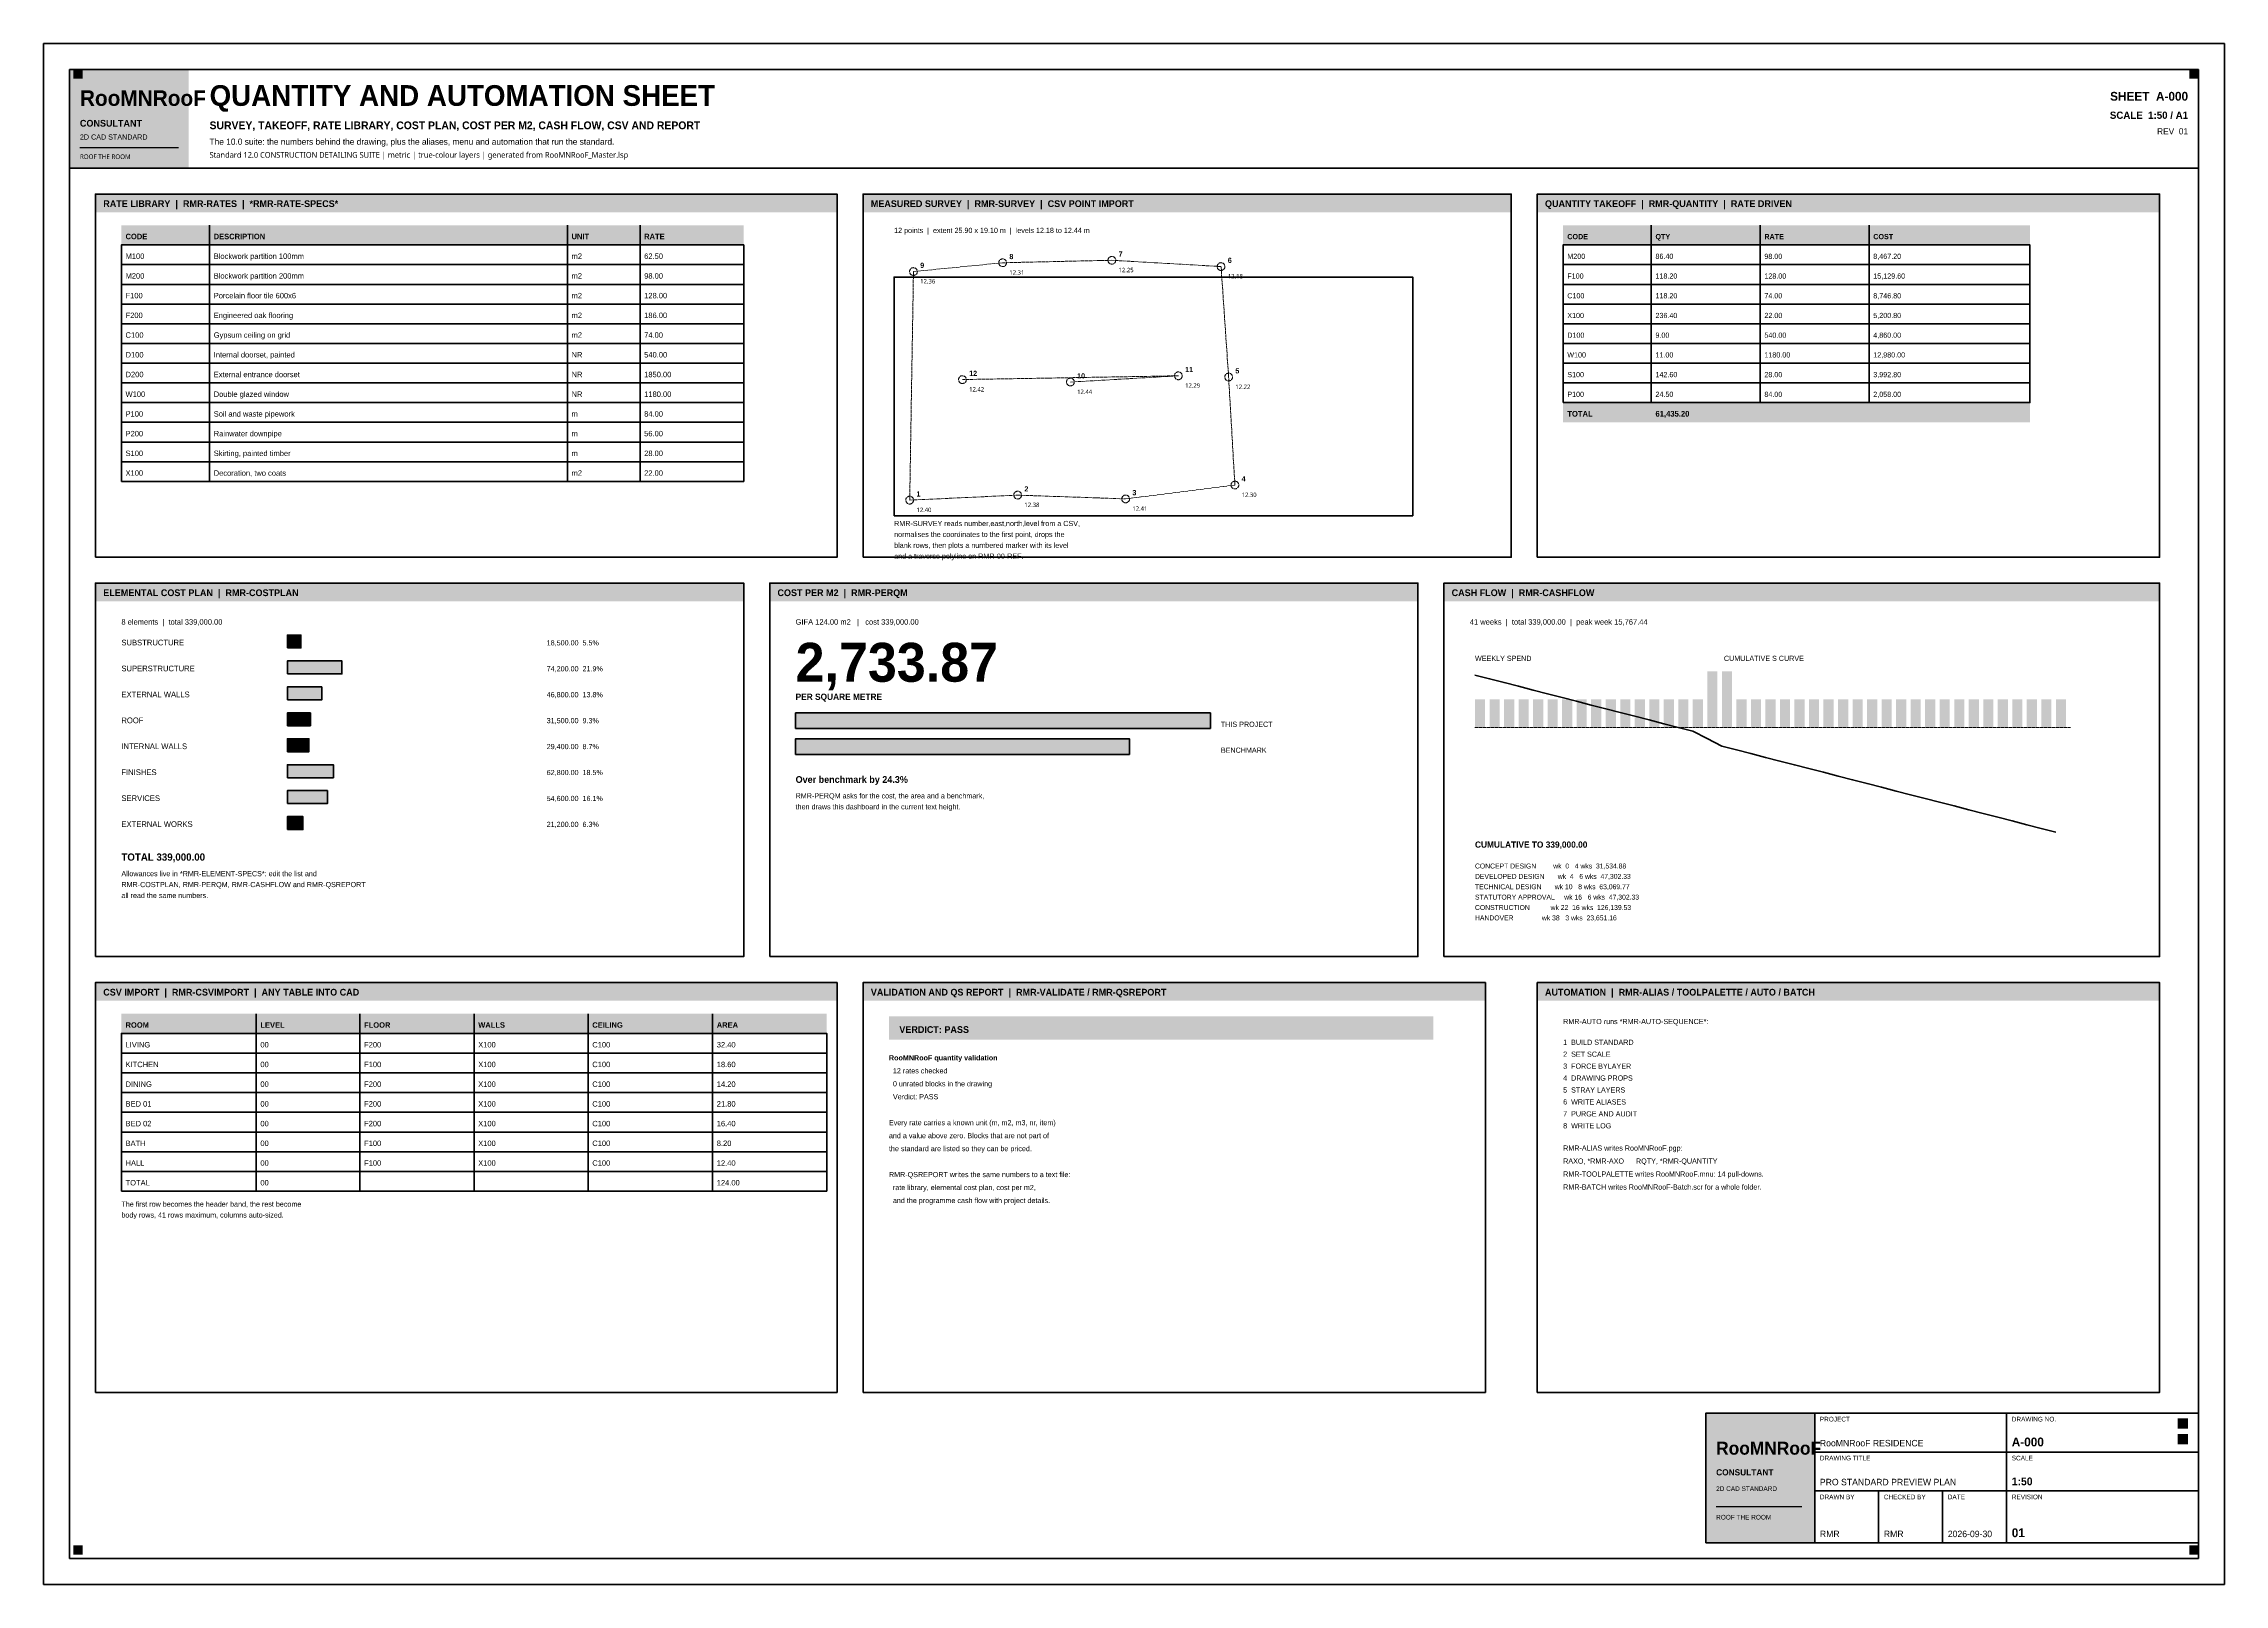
# Model space of a CAD drawing. Header units: millimetres. Extents: x 0 to 841, y 0 to 594.
import ezdxf
from ezdxf.enums import TextEntityAlignment as Align

# ---------------------------------------------------------------- set-up
doc = ezdxf.new("R2010")
doc.units = ezdxf.units.MM
doc.linetypes.add('DASHED', pattern=[1.524, 1.27, -0.254])
for name, color, linetype, lineweight, true_color in [('RMR-00-REF', 7, 'DASHED', 9, 0x919ba0), ('RMR-A-FRAME', 7, 'Continuous', 35, 0x1f2a33), ('RMR-A-TEXT', 7, 'Continuous', 13, 0x1f2a33), ('RMR-M-FILL', 7, 'Continuous', 9, 0xf4eee2), ('RMR-M-WALL', 7, 'Continuous', 35, 0xc65d48), ('RMR-PRES-KEY', 7, 'Continuous', 18, 0xd6a34c), ('RMR-PRES-NORTH', 7, 'Continuous', 18, 0x398982), ('RMR-PRES-TITLE', 7, 'Continuous', 25, 0xc65d48)]:
    doc.layers.add(name, color=color, linetype=linetype, lineweight=lineweight, true_color=true_color)
doc.styles.add('RMR-BODY', font='Aptos.ttf')
doc.styles.add('RMR-HEAD', font='Montserrat-SemiBold.ttf', dxfattribs={"width": 0.95})
doc.styles.add('RMR-LABEL', font='Aptos.ttf', dxfattribs={"width": 0.98})
doc.styles.add('RMR-MARK', font='RobotoMono-Regular.ttf', dxfattribs={"width": 0.9})
doc.styles.add('RMR-NOTE', font='Aptos.ttf', dxfattribs={"width": 0.95})
doc.styles.add('RMR-NUMBER', font='Montserrat-SemiBold.ttf', dxfattribs={"width": 0.9})
doc.styles.add('RMR-TITLE', font='Montserrat-SemiBold.ttf', dxfattribs={"width": 0.92})

msp = doc.modelspace()

# ---------------------------------------------------------------- linework, layer by layer
at = {"layer": 'RMR-00-REF', "true_color": 0x566874}
msp.add_line((552, 330.3), (781.6, 330.3), dxfattribs=at)
at = {"layer": 'RMR-00-REF', "true_color": 0x398982}
msp.add_lwpolyline([(334, 418), (375.64, 419.94), (417.28, 418.48), (459.41, 423.81), (456.99, 465.45), (454.08, 508.06), (411.96, 510.48), (369.83, 509.52), (335.45, 506.13), (334, 418)], close=True, dxfattribs=at)
at = {"layer": 'RMR-00-REF', "true_color": 0x2f74b5}
msp.add_lwpolyline([(395.98, 463.52), (437.62, 465.94), (354.34, 464.48)], dxfattribs=at)
at = {"layer": 'RMR-00-REF', "true_color": 0xc65d48}
for centre in [(335.45, 506.13), (369.83, 509.52), (411.96, 510.48), (454.08, 508.06), (354.34, 464.48), (395.98, 463.52), (437.62, 465.94), (456.99, 465.45), (375.64, 419.94), (459.41, 423.81), (334, 418), (417.28, 418.48)]:
    msp.add_circle(centre, 1.5, dxfattribs=at)
at = {"layer": 'RMR-A-FRAME', "true_color": 0x398982}
msp.add_line((10, 546), (831, 546), dxfattribs=at)
at = {"layer": 'RMR-A-FRAME', "true_color": 0x1f2a33}
for p, q in [((64, 516.4), (64, 524)), ((202, 516.4), (202, 524)), ((230, 516.4), (230, 524)), ((620, 516.4), (620, 524)), ((662, 516.4), (662, 524)), ((704, 516.4), (704, 524)), ((82, 212.4), (82, 220)), ((122, 212.4), (122, 220)), ((166, 212.4), (166, 220)), ((210, 212.4), (210, 220)), ((258, 212.4), (258, 220))]:
    msp.add_line(p, q, dxfattribs=at)
at = {"layer": 'RMR-A-FRAME', "true_color": 0x566874}
for p, q in [((64, 508.8), (64, 516.4)), ((202, 508.8), (202, 516.4)), ((230, 508.8), (230, 516.4)), ((620, 508.8), (620, 516.4)), ((662, 508.8), (662, 516.4)), ((704, 508.8), (704, 516.4)), ((64, 501.2), (64, 508.8)), ((202, 501.2), (202, 508.8)), ((230, 501.2), (230, 508.8)), ((620, 501.2), (620, 508.8)), ((662, 501.2), (662, 508.8)), ((704, 501.2), (704, 508.8)), ((64, 493.6), (64, 501.2)), ((202, 493.6), (202, 501.2)), ((230, 493.6), (230, 501.2)), ((620, 493.6), (620, 501.2)), ((662, 493.6), (662, 501.2)), ((704, 493.6), (704, 501.2)), ((64, 486), (64, 493.6)), ((202, 486), (202, 493.6)), ((230, 486), (230, 493.6)), ((620, 486), (620, 493.6)), ((662, 486), (662, 493.6)), ((704, 486), (704, 493.6)), ((64, 478.4), (64, 486)), ((202, 478.4), (202, 486)), ((230, 478.4), (230, 486)), ((620, 478.4), (620, 486)), ((662, 478.4), (662, 486)), ((704, 478.4), (704, 486)), ((64, 470.8), (64, 478.4)), ((202, 470.8), (202, 478.4)), ((230, 470.8), (230, 478.4)), ((620, 470.8), (620, 478.4)), ((662, 470.8), (662, 478.4)), ((704, 470.8), (704, 478.4)), ((64, 463.2), (64, 470.8)), ((64, 455.6), (64, 463.2)), ((202, 463.2), (202, 470.8)), ((202, 455.6), (202, 463.2)), ((230, 463.2), (230, 470.8)), ((230, 455.6), (230, 463.2)), ((620, 463.2), (620, 470.8)), ((620, 455.6), (620, 463.2)), ((662, 463.2), (662, 470.8)), ((662, 455.6), (662, 463.2)), ((704, 463.2), (704, 470.8)), ((704, 455.6), (704, 463.2)), ((64, 448), (64, 455.6)), ((202, 448), (202, 455.6)), ((230, 448), (230, 455.6)), ((64, 440.4), (64, 448)), ((202, 440.4), (202, 448)), ((230, 440.4), (230, 448)), ((64, 432.8), (64, 440.4)), ((202, 432.8), (202, 440.4)), ((230, 432.8), (230, 440.4)), ((64, 425.2), (64, 432.8)), ((202, 425.2), (202, 432.8)), ((230, 425.2), (230, 432.8)), ((82, 204.8), (82, 212.4)), ((122, 204.8), (122, 212.4)), ((166, 204.8), (166, 212.4)), ((210, 204.8), (210, 212.4)), ((258, 204.8), (258, 212.4)), ((82, 197.2), (82, 204.8)), ((122, 197.2), (122, 204.8)), ((166, 197.2), (166, 204.8)), ((210, 197.2), (210, 204.8)), ((258, 197.2), (258, 204.8)), ((82, 189.6), (82, 197.2)), ((122, 189.6), (122, 197.2)), ((166, 189.6), (166, 197.2)), ((210, 189.6), (210, 197.2)), ((258, 189.6), (258, 197.2)), ((82, 182), (82, 189.6)), ((122, 182), (122, 189.6)), ((166, 182), (166, 189.6)), ((210, 182), (210, 189.6)), ((258, 182), (258, 189.6)), ((82, 174.4), (82, 182)), ((122, 174.4), (122, 182)), ((166, 174.4), (166, 182)), ((210, 174.4), (210, 182)), ((258, 174.4), (258, 182)), ((82, 166.8), (82, 174.4)), ((122, 166.8), (122, 174.4)), ((166, 166.8), (166, 174.4)), ((210, 166.8), (210, 174.4)), ((258, 166.8), (258, 174.4)), ((82, 159.2), (82, 166.8)), ((122, 159.2), (122, 166.8)), ((166, 159.2), (166, 166.8)), ((210, 159.2), (210, 166.8)), ((258, 159.2), (258, 166.8)), ((82, 151.6), (82, 159.2)), ((122, 151.6), (122, 159.2)), ((166, 151.6), (166, 159.2)), ((210, 151.6), (210, 159.2)), ((258, 151.6), (258, 159.2))]:
    msp.add_line(p, q, dxfattribs=at)
at = {"layer": 'RMR-A-FRAME', "true_color": 0x1f2a33}
for points in [[(0, 0), (841, 0), (841, 594), (0, 594), (0, 0)], [(641, 16), (831, 16), (831, 66), (641, 66), (641, 16)], [(683, 51), (757, 51), (757, 66), (683, 66), (683, 51)], [(757, 51), (831, 51), (831, 66), (757, 66), (757, 51)], [(683, 36), (757, 36), (757, 51), (683, 51), (683, 36)], [(757, 36), (831, 36), (831, 51), (757, 51), (757, 36)], [(683, 16), (707.67, 16), (707.67, 36), (683, 36), (683, 16)], [(707.67, 16), (732.33, 16), (732.33, 36), (707.67, 36), (707.67, 16)], [(732.33, 16), (757, 16), (757, 36), (732.33, 36), (732.33, 16)], [(757, 16), (831, 16), (831, 36), (757, 36), (757, 16)]]:
    msp.add_lwpolyline(points, dxfattribs=at)
at = {"layer": 'RMR-A-FRAME', "true_color": 0x398982}
msp.add_lwpolyline([(10, 10), (831, 10), (831, 584), (10, 584), (10, 10)], dxfattribs=at)
at = {"layer": 'RMR-A-FRAME', "true_color": 0x566874}
for points in [[(20, 396), (306, 396), (306, 536), (20, 536), (20, 396)], [(316, 396), (566, 396), (566, 536), (316, 536), (316, 396)], [(576, 396), (816, 396), (816, 536), (576, 536), (576, 396)], [(30, 508.8), (270, 508.8), (270, 516.4), (30, 516.4), (30, 508.8)], [(586, 508.8), (766, 508.8), (766, 516.4), (586, 516.4), (586, 508.8)], [(30, 501.2), (270, 501.2), (270, 508.8), (30, 508.8), (30, 501.2)], [(586, 501.2), (766, 501.2), (766, 508.8), (586, 508.8), (586, 501.2)], [(30, 493.6), (270, 493.6), (270, 501.2), (30, 501.2), (30, 493.6)], [(328, 412), (528, 412), (528, 504), (328, 504), (328, 412)], [(586, 493.6), (766, 493.6), (766, 501.2), (586, 501.2), (586, 493.6)], [(30, 486), (270, 486), (270, 493.6), (30, 493.6), (30, 486)], [(586, 486), (766, 486), (766, 493.6), (586, 493.6), (586, 486)], [(30, 478.4), (270, 478.4), (270, 486), (30, 486), (30, 478.4)], [(586, 478.4), (766, 478.4), (766, 486), (586, 486), (586, 478.4)], [(30, 470.8), (270, 470.8), (270, 478.4), (30, 478.4), (30, 470.8)], [(586, 470.8), (766, 470.8), (766, 478.4), (586, 478.4), (586, 470.8)], [(30, 463.2), (270, 463.2), (270, 470.8), (30, 470.8), (30, 463.2)], [(30, 455.6), (270, 455.6), (270, 463.2), (30, 463.2), (30, 455.6)], [(586, 463.2), (766, 463.2), (766, 470.8), (586, 470.8), (586, 463.2)], [(586, 455.6), (766, 455.6), (766, 463.2), (586, 463.2), (586, 455.6)], [(30, 448), (270, 448), (270, 455.6), (30, 455.6), (30, 448)], [(30, 440.4), (270, 440.4), (270, 448), (30, 448), (30, 440.4)], [(30, 432.8), (270, 432.8), (270, 440.4), (30, 440.4), (30, 432.8)], [(30, 425.2), (270, 425.2), (270, 432.8), (30, 432.8), (30, 425.2)], [(20, 242), (270, 242), (270, 386), (20, 386), (20, 242)], [(280, 242), (530, 242), (530, 386), (280, 386), (280, 242)], [(540, 242), (816, 242), (816, 386), (540, 386), (540, 242)], [(94, 361), (99.24, 361), (99.24, 366), (94, 366), (94, 361)], [(94, 351), (115.01, 351), (115.01, 356), (94, 356), (94, 351)], [(94, 341), (107.25, 341), (107.25, 346), (94, 346), (94, 341)], [(94, 331), (102.92, 331), (102.92, 336), (94, 336), (94, 331)], [(290, 330), (450, 330), (450, 336), (290, 336), (290, 330)], [(94, 321), (102.33, 321), (102.33, 326), (94, 326), (94, 321)], [(290, 320), (418.76, 320), (418.76, 326), (290, 326), (290, 320)], [(94, 311), (111.78, 311), (111.78, 316), (94, 316), (94, 311)], [(94, 301), (109.46, 301), (109.46, 306), (94, 306), (94, 301)], [(94, 291), (100, 291), (100, 296), (94, 296), (94, 291)], [(20, 74), (306, 74), (306, 232), (20, 232), (20, 74)], [(316, 74), (556, 74), (556, 232), (316, 232), (316, 74)], [(576, 74), (816, 74), (816, 232), (576, 232), (576, 74)], [(30, 204.8), (302, 204.8), (302, 212.4), (30, 212.4), (30, 204.8)], [(30, 197.2), (302, 197.2), (302, 204.8), (30, 204.8), (30, 197.2)], [(30, 189.6), (302, 189.6), (302, 197.2), (30, 197.2), (30, 189.6)], [(30, 182), (302, 182), (302, 189.6), (30, 189.6), (30, 182)], [(30, 174.4), (302, 174.4), (302, 182), (30, 182), (30, 174.4)], [(30, 166.8), (302, 166.8), (302, 174.4), (30, 174.4), (30, 166.8)], [(30, 159.2), (302, 159.2), (302, 166.8), (30, 166.8), (30, 159.2)], [(30, 151.6), (302, 151.6), (302, 159.2), (30, 159.2), (30, 151.6)]]:
    msp.add_lwpolyline(points, dxfattribs=at)
at = {"layer": 'RMR-M-FILL', "true_color": 0x566874}
msp.add_solid([(94, 361), (99.24, 361), (94, 366), (99.24, 366)], dxfattribs=at)
at = {"layer": 'RMR-M-FILL', "true_color": 0xc65d48}
for points in [[(94, 351), (115.01, 351), (94, 356), (115.01, 356)], [(290, 330), (450, 330), (290, 336), (450, 336)]]:
    msp.add_solid(points, dxfattribs=at)
at = {"layer": 'RMR-M-FILL', "true_color": 0xd6a34c}
for points in [[(94, 341), (107.25, 341), (94, 346), (107.25, 346)], [(641.6, 330.3), (645.52, 330.3), (641.6, 352), (645.52, 352)], [(647.2, 330.3), (651.12, 330.3), (647.2, 352), (651.12, 352)], [(552, 330.3), (555.92, 330.3), (552, 341.15), (555.92, 341.15)], [(557.6, 330.3), (561.52, 330.3), (557.6, 341.15), (561.52, 341.15)], [(563.2, 330.3), (567.12, 330.3), (563.2, 341.15), (567.12, 341.15)], [(568.8, 330.3), (572.72, 330.3), (568.8, 341.15), (572.72, 341.15)], [(574.4, 330.3), (578.32, 330.3), (574.4, 341.15), (578.32, 341.15)], [(580, 330.3), (583.92, 330.3), (580, 341.15), (583.92, 341.15)], [(585.6, 330.3), (589.52, 330.3), (585.6, 341.15), (589.52, 341.15)], [(591.2, 330.3), (595.12, 330.3), (591.2, 341.15), (595.12, 341.15)], [(596.8, 330.3), (600.72, 330.3), (596.8, 341.15), (600.72, 341.15)], [(602.4, 330.3), (606.32, 330.3), (602.4, 341.15), (606.32, 341.15)], [(608, 330.3), (611.92, 330.3), (608, 341.15), (611.92, 341.15)], [(613.6, 330.3), (617.52, 330.3), (613.6, 341.15), (617.52, 341.15)], [(619.2, 330.3), (623.12, 330.3), (619.2, 341.15), (623.12, 341.15)], [(624.8, 330.3), (628.72, 330.3), (624.8, 341.15), (628.72, 341.15)], [(630.4, 330.3), (634.32, 330.3), (630.4, 341.15), (634.32, 341.15)], [(636, 330.3), (639.92, 330.3), (636, 341.15), (639.92, 341.15)], [(652.8, 330.3), (656.72, 330.3), (652.8, 341.15), (656.72, 341.15)], [(658.4, 330.3), (662.32, 330.3), (658.4, 341.15), (662.32, 341.15)], [(664, 330.3), (667.92, 330.3), (664, 341.15), (667.92, 341.15)], [(669.6, 330.3), (673.52, 330.3), (669.6, 341.15), (673.52, 341.15)], [(675.2, 330.3), (679.12, 330.3), (675.2, 341.15), (679.12, 341.15)], [(680.8, 330.3), (684.72, 330.3), (680.8, 341.15), (684.72, 341.15)], [(686.4, 330.3), (690.32, 330.3), (686.4, 341.15), (690.32, 341.15)], [(692, 330.3), (695.92, 330.3), (692, 341.15), (695.92, 341.15)], [(697.6, 330.3), (701.52, 330.3), (697.6, 341.15), (701.52, 341.15)], [(703.2, 330.3), (707.12, 330.3), (703.2, 341.15), (707.12, 341.15)], [(708.8, 330.3), (712.72, 330.3), (708.8, 341.15), (712.72, 341.15)], [(714.4, 330.3), (718.32, 330.3), (714.4, 341.15), (718.32, 341.15)], [(720, 330.3), (723.92, 330.3), (720, 341.15), (723.92, 341.15)], [(725.6, 330.3), (729.52, 330.3), (725.6, 341.15), (729.52, 341.15)], [(731.2, 330.3), (735.12, 330.3), (731.2, 341.15), (735.12, 341.15)], [(736.8, 330.3), (740.72, 330.3), (736.8, 341.15), (740.72, 341.15)], [(742.4, 330.3), (746.32, 330.3), (742.4, 341.15), (746.32, 341.15)], [(748, 330.3), (751.92, 330.3), (748, 341.15), (751.92, 341.15)], [(753.6, 330.3), (757.52, 330.3), (753.6, 341.15), (757.52, 341.15)], [(759.2, 330.3), (763.12, 330.3), (759.2, 341.15), (763.12, 341.15)], [(764.8, 330.3), (768.72, 330.3), (764.8, 341.15), (768.72, 341.15)], [(770.4, 330.3), (774.32, 330.3), (770.4, 341.15), (774.32, 341.15)], [(776, 330.3), (779.92, 330.3), (776, 341.15), (779.92, 341.15)], [(94, 291), (100, 291), (94, 296), (100, 296)]]:
    msp.add_solid(points, dxfattribs=at)
at = {"layer": 'RMR-M-FILL', "true_color": 0x398982}
for points in [[(94, 331), (102.92, 331), (94, 336), (102.92, 336)], [(94, 301), (109.46, 301), (94, 306), (109.46, 306)]]:
    msp.add_solid(points, dxfattribs=at)
at = {"layer": 'RMR-M-FILL', "true_color": 0x2f74b5}
msp.add_solid([(94, 321), (102.33, 321), (94, 326), (102.33, 326)], dxfattribs=at)
at = {"layer": 'RMR-M-FILL', "true_color": 0xeee1c9}
for points in [[(290, 320), (418.76, 320), (290, 326), (418.76, 326)], [(94, 311), (111.78, 311), (94, 316), (111.78, 316)]]:
    msp.add_solid(points, dxfattribs=at)
at = {"layer": 'RMR-M-WALL', "true_color": 0xc65d48}
msp.add_lwpolyline([(552, 350.56), (557.6, 349.12), (563.2, 347.67), (568.8, 346.23), (574.4, 344.79), (580, 343.35), (585.6, 341.91), (591.2, 340.47), (596.8, 339.02), (602.4, 337.58), (608, 336.14), (613.6, 334.7), (619.2, 333.26), (624.8, 331.81), (630.4, 330.37), (636, 328.93), (641.6, 326.05), (647.2, 323.16), (652.8, 321.72), (658.4, 320.28), (664, 318.84), (669.6, 317.4), (675.2, 315.95), (680.8, 314.51), (686.4, 313.07), (692, 311.63), (697.6, 310.19), (703.2, 308.74), (708.8, 307.3), (714.4, 305.86), (720, 304.42), (725.6, 302.98), (731.2, 301.53), (736.8, 300.09), (742.4, 298.65), (748, 297.21), (753.6, 295.77), (759.2, 294.33), (764.8, 292.88), (770.4, 291.44), (776, 290)], dxfattribs=at)
at = {"layer": 'RMR-PRES-KEY', "true_color": 0xd6a34c}
for points in [[(11.5, 580.5), (15, 580.5), (11.5, 584), (15, 584)], [(827.5, 580.5), (831, 580.5), (827.5, 584), (831, 584)], [(823, 54), (827, 54), (823, 58), (827, 58)], [(11.5, 11.5), (15, 11.5), (11.5, 15), (15, 15)], [(827.5, 11.5), (831, 11.5), (827.5, 15), (831, 15)]]:
    msp.add_solid(points, dxfattribs=at)
at = {"layer": 'RMR-PRES-NORTH', "true_color": 0x398982}
msp.add_solid([(823, 60), (827, 60), (823, 64), (827, 64)], dxfattribs=at)
at = {"layer": 'RMR-PRES-TITLE', "true_color": 0xd6a34c}
for p, q in [((14, 554), (52, 554)), ((645, 30), (678, 30))]:
    msp.add_line(p, q, dxfattribs=at)
at = {"layer": 'RMR-PRES-TITLE', "true_color": 0xc65d48}
for points in [[(10, 546), (56, 546), (10, 584), (56, 584)], [(20, 529), (306, 529), (20, 536), (306, 536)], [(316, 529), (566, 529), (316, 536), (566, 536)], [(576, 529), (816, 529), (576, 536), (816, 536)], [(20, 379), (270, 379), (20, 386), (270, 386)], [(280, 379), (530, 379), (280, 386), (530, 386)], [(540, 379), (816, 379), (540, 386), (816, 386)], [(20, 225), (306, 225), (20, 232), (306, 232)], [(316, 225), (556, 225), (316, 232), (556, 232)], [(576, 225), (816, 225), (576, 232), (816, 232)], [(641, 16), (683, 16), (641, 66), (683, 66)]]:
    msp.add_solid(points, dxfattribs=at)
at = {"layer": 'RMR-PRES-TITLE', "true_color": 0xeee1c9}
for points in [[(30, 516.4), (270, 516.4), (30, 524), (270, 524)], [(586, 516.4), (766, 516.4), (586, 524), (766, 524)], [(586, 448), (766, 448), (586, 455.6), (766, 455.6)], [(30, 212.4), (302, 212.4), (30, 220), (302, 220)]]:
    msp.add_solid(points, dxfattribs=at)
at = {"layer": 'RMR-PRES-TITLE', "true_color": 0x398982}
msp.add_solid([(326, 210), (536, 210), (326, 219), (536, 219)], dxfattribs=at)

# ---------------------------------------------------------------- texts
at = {"layer": 'RMR-A-TEXT', "true_color": 0x1f2a33}
for s, height, style, p in [('SURVEY, TAKEOFF, RATE LIBRARY, COST PLAN, COST PER M2, CASH FLOW, CSV AND REPORT', 3, 'RMR-HEAD', (64, 561)), ('12 points  |  extent 25.90 x 19.10 m  |  levels 12.18 to 12.44 m', 2, 'RMR-NOTE', (328, 521)), ('CODE', 2.1, 'RMR-HEAD', (31.6, 518.6)), ('DESCRIPTION', 2.1, 'RMR-HEAD', (65.6, 518.6)), ('Blockwork partition 100mm', 2.1, 'RMR-BODY', (65.6, 511)), ('UNIT', 2.1, 'RMR-HEAD', (203.6, 518.6)), ('m2', 2.1, 'RMR-BODY', (203.6, 511)), ('62.50', 2.1, 'RMR-BODY', (231.6, 511)), ('RATE', 2.1, 'RMR-HEAD', (231.6, 518.6)), ('CODE', 2, 'RMR-HEAD', (587.6, 518.6)), ('QTY', 2, 'RMR-HEAD', (621.6, 518.6)), ('86.40', 2, 'RMR-BODY', (621.6, 511)), ('98.00', 2, 'RMR-BODY', (663.6, 511)), ('RATE', 2, 'RMR-HEAD', (663.6, 518.6)), ('COST', 2, 'RMR-HEAD', (705.6, 518.6)), ('8,467.20', 2, 'RMR-BODY', (705.6, 511)), ('Blockwork partition 200mm', 2.1, 'RMR-BODY', (65.6, 503.4)), ('m2', 2.1, 'RMR-BODY', (203.6, 503.4)), ('98.00', 2.1, 'RMR-BODY', (231.6, 503.4)), ('118.20', 2, 'RMR-BODY', (621.6, 503.4)), ('128.00', 2, 'RMR-BODY', (663.6, 503.4)), ('15,129.60', 2, 'RMR-BODY', (705.6, 503.4)), ('Porcelain floor tile 600x6', 2.1, 'RMR-BODY', (65.6, 495.8)), ('m2', 2.1, 'RMR-BODY', (203.6, 495.8)), ('128.00', 2.1, 'RMR-BODY', (231.6, 495.8)), ('118.20', 2, 'RMR-BODY', (621.6, 495.8)), ('74.00', 2, 'RMR-BODY', (663.6, 495.8)), ('8,746.80', 2, 'RMR-BODY', (705.6, 495.8)), ('Engineered oak flooring', 2.1, 'RMR-BODY', (65.6, 488.2)), ('m2', 2.1, 'RMR-BODY', (203.6, 488.2)), ('186.00', 2.1, 'RMR-BODY', (231.6, 488.2)), ('236.40', 2, 'RMR-BODY', (621.6, 488.2)), ('22.00', 2, 'RMR-BODY', (663.6, 488.2)), ('5,200.80', 2, 'RMR-BODY', (705.6, 488.2)), ('Gypsum ceiling on grid', 2.1, 'RMR-BODY', (65.6, 480.6)), ('m2', 2.1, 'RMR-BODY', (203.6, 480.6)), ('74.00', 2.1, 'RMR-BODY', (231.6, 480.6)), ('9.00', 2, 'RMR-BODY', (621.6, 480.6)), ('540.00', 2, 'RMR-BODY', (663.6, 480.6)), ('4,860.00', 2, 'RMR-BODY', (705.6, 480.6)), ('Internal doorset, painted', 2.1, 'RMR-BODY', (65.6, 473)), ('NR', 2.1, 'RMR-BODY', (203.6, 473)), ('540.00', 2.1, 'RMR-BODY', (231.6, 473)), ('11.00', 2, 'RMR-BODY', (621.6, 473)), ('1180.00', 2, 'RMR-BODY', (663.6, 473)), ('12,980.00', 2, 'RMR-BODY', (705.6, 473)), ('External entrance doorset', 2.1, 'RMR-BODY', (65.6, 465.4)), ('NR', 2.1, 'RMR-BODY', (203.6, 465.4)), ('1850.00', 2.1, 'RMR-BODY', (231.6, 465.4)), ('142.60', 2, 'RMR-BODY', (621.6, 465.4)), ('28.00', 2, 'RMR-BODY', (663.6, 465.4)), ('3,992.80', 2, 'RMR-BODY', (705.6, 465.4)), ('Double glazed window', 2.1, 'RMR-BODY', (65.6, 457.8)), ('NR', 2.1, 'RMR-BODY', (203.6, 457.8)), ('1180.00', 2.1, 'RMR-BODY', (231.6, 457.8)), ('24.50', 2, 'RMR-BODY', (621.6, 457.8)), ('84.00', 2, 'RMR-BODY', (663.6, 457.8)), ('2,058.00', 2, 'RMR-BODY', (705.6, 457.8)), ('Soil and waste pipework', 2.1, 'RMR-BODY', (65.6, 450.2)), ('m', 2.1, 'RMR-BODY', (203.6, 450.2)), ('84.00', 2.1, 'RMR-BODY', (231.6, 450.2)), ('TOTAL', 2.2, 'RMR-HEAD', (587.6, 450.2)), ('Rainwater downpipe', 2.1, 'RMR-BODY', (65.6, 442.6)), ('m', 2.1, 'RMR-BODY', (203.6, 442.6)), ('56.00', 2.1, 'RMR-BODY', (231.6, 442.6)), ('Skirting, painted timber', 2.1, 'RMR-BODY', (65.6, 435)), ('Decoration, two coats', 2.1, 'RMR-BODY', (65.6, 427.4)), ('m', 2.1, 'RMR-BODY', (203.6, 435)), ('m2', 2.1, 'RMR-BODY', (203.6, 427.4)), ('28.00', 2.1, 'RMR-BODY', (231.6, 435)), ('22.00', 2.1, 'RMR-BODY', (231.6, 427.4)), ('SUBSTRUCTURE', 2.2, 'RMR-LABEL', (30, 362)), ('18,500.00  5.5%', 2, 'RMR-BODY', (194, 362)), ('SUPERSTRUCTURE', 2.2, 'RMR-LABEL', (30, 352)), ('74,200.00  21.9%', 2, 'RMR-BODY', (194, 352)), ('EXTERNAL WALLS', 2.2, 'RMR-LABEL', (30, 342)), ('46,800.00  13.8%', 2, 'RMR-BODY', (194, 342)), ('ROOF', 2.2, 'RMR-LABEL', (30, 332)), ('31,500.00  9.3%', 2, 'RMR-BODY', (194, 332)), ('THIS PROJECT', 2, 'RMR-LABEL', (454, 330.6)), ('INTERNAL WALLS', 2.2, 'RMR-LABEL', (30, 322)), ('29,400.00  8.7%', 2, 'RMR-BODY', (194, 322)), ('BENCHMARK', 2, 'RMR-LABEL', (454, 320.6)), ('FINISHES', 2.2, 'RMR-LABEL', (30, 312)), ('62,800.00  18.5%', 2, 'RMR-BODY', (194, 312)), ('SERVICES', 2.2, 'RMR-LABEL', (30, 302)), ('54,600.00  16.1%', 2, 'RMR-BODY', (194, 302)), ('EXTERNAL WORKS', 2.2, 'RMR-LABEL', (30, 292)), ('21,200.00  6.3%', 2, 'RMR-BODY', (194, 292)), ('ROOM', 2.1, 'RMR-HEAD', (31.6, 214.6)), ('LEVEL', 2.1, 'RMR-HEAD', (83.6, 214.6)), ('FLOOR', 2.1, 'RMR-HEAD', (123.6, 214.6)), ('WALLS', 2.1, 'RMR-HEAD', (167.6, 214.6)), ('CEILING', 2.1, 'RMR-HEAD', (211.6, 214.6)), ('AREA', 2.1, 'RMR-HEAD', (259.6, 214.6)), ('00', 2.1, 'RMR-BODY', (83.6, 207)), ('F200', 2.1, 'RMR-BODY', (123.6, 207)), ('X100', 2.1, 'RMR-BODY', (167.6, 207)), ('C100', 2.1, 'RMR-BODY', (211.6, 207)), ('32.40', 2.1, 'RMR-BODY', (259.6, 207)), ('2  SET SCALE', 2, 'RMR-BODY', (586, 203.4)), ('1  BUILD STANDARD', 2, 'RMR-BODY', (586, 208)), ('00', 2.1, 'RMR-BODY', (83.6, 199.4)), ('00', 2.1, 'RMR-BODY', (83.6, 191.8)), ('F100', 2.1, 'RMR-BODY', (123.6, 199.4)), ('F200', 2.1, 'RMR-BODY', (123.6, 191.8)), ('X100', 2.1, 'RMR-BODY', (167.6, 199.4)), ('X100', 2.1, 'RMR-BODY', (167.6, 191.8)), ('C100', 2.1, 'RMR-BODY', (211.6, 199.4)), ('C100', 2.1, 'RMR-BODY', (211.6, 191.8)), ('18.60', 2.1, 'RMR-BODY', (259.6, 199.4)), ('14.20', 2.1, 'RMR-BODY', (259.6, 191.8)), ('  0 unrated blocks in the drawing', 2, 'RMR-BODY', (326, 192)), ('  12 rates checked', 2, 'RMR-BODY', (326, 197)), ('4  DRAWING PROPS', 2, 'RMR-BODY', (586, 194.2)), ('3  FORCE BYLAYER', 2, 'RMR-BODY', (586, 198.8)), ('00', 2.1, 'RMR-BODY', (83.6, 184.2)), ('F200', 2.1, 'RMR-BODY', (123.6, 184.2)), ('X100', 2.1, 'RMR-BODY', (167.6, 184.2)), ('C100', 2.1, 'RMR-BODY', (211.6, 184.2)), ('21.80', 2.1, 'RMR-BODY', (259.6, 184.2)), ('  Verdict: PASS', 2, 'RMR-BODY', (326, 187)), ('5  STRAY LAYERS', 2, 'RMR-BODY', (586, 189.6)), ('6  WRITE ALIASES', 2, 'RMR-BODY', (586, 185)), ('00', 2.1, 'RMR-BODY', (83.6, 176.6)), ('F200', 2.1, 'RMR-BODY', (123.6, 176.6)), ('X100', 2.1, 'RMR-BODY', (167.6, 176.6)), ('C100', 2.1, 'RMR-BODY', (211.6, 176.6)), ('16.40', 2.1, 'RMR-BODY', (259.6, 176.6)), ('Every rate carries a known unit (m, m2, m3, nr, item)', 2, 'RMR-BODY', (326, 177)), ('8  WRITE LOG', 2, 'RMR-BODY', (586, 175.8)), ('7  PURGE AND AUDIT', 2, 'RMR-BODY', (586, 180.4)), ('00', 2.1, 'RMR-BODY', (83.6, 169)), ('F100', 2.1, 'RMR-BODY', (123.6, 169)), ('X100', 2.1, 'RMR-BODY', (167.6, 169)), ('C100', 2.1, 'RMR-BODY', (211.6, 169)), ('8.20', 2.1, 'RMR-BODY', (259.6, 169)), ('the standard are listed so they can be priced.', 2, 'RMR-BODY', (326, 167)), ('and a value above zero. Blocks that are not part of', 2, 'RMR-BODY', (326, 172)), ('00', 2.1, 'RMR-BODY', (83.6, 161.4)), ('F100', 2.1, 'RMR-BODY', (123.6, 161.4)), ('X100', 2.1, 'RMR-BODY', (167.6, 161.4)), ('C100', 2.1, 'RMR-BODY', (211.6, 161.4)), ('12.40', 2.1, 'RMR-BODY', (259.6, 161.4)), ('00', 2.1, 'RMR-BODY', (83.6, 153.8)), ('124.00', 2.1, 'RMR-BODY', (259.6, 153.8)), ('RMR-QSREPORT writes the same numbers to a text file:', 2, 'RMR-BODY', (326, 157)), ('  rate library, elemental cost plan, cost per m2,', 2, 'RMR-BODY', (326, 152)), ('  and the programme cash flow with project details.', 2, 'RMR-BODY', (326, 147)), ('RooMNRooF RESIDENCE', 2.5, 'RMR-BODY', (685, 53.2)), ('PRO STANDARD PREVIEW PLAN', 2.5, 'RMR-BODY', (685, 38.2)), ('1:50', 3, 'RMR-NUMBER', (759, 38.2)), ('RMR', 2.5, 'RMR-BODY', (685, 18.2)), ('RMR', 2.5, 'RMR-BODY', (709.67, 18.2)), ('2026-09-30', 2.5, 'RMR-BODY', (734.33, 18.2)), ('01', 3.4, 'RMR-NUMBER', (759, 18.2))]:
    msp.add_text(s, height=height, dxfattribs=dict(at, style=style)).set_placement(p)
at = {"layer": 'RMR-A-TEXT', "true_color": 0x566874}
for s, height, style, p in [('The 10.0 suite: the numbers behind the drawing, plus the aliases, menu and automation that run the standard.', 2.4, 'RMR-NOTE', (64, 555)), ('Standard 12.0 CONSTRUCTION DETAILING SUITE | metric | true-colour layers | generated from RooMNRooF_Master.lsp', 2.2, 'RMR-MARK', (64, 550)), ('12.31', 1.7, 'RMR-MARK', (372.43, 504.92)), ('12.25', 1.7, 'RMR-MARK', (414.56, 505.88)), ('12.18', 1.7, 'RMR-MARK', (456.68, 503.46)), ('12.36', 1.7, 'RMR-MARK', (338.05, 501.53)), ('12.29', 1.7, 'RMR-MARK', (440.22, 461.34)), ('12.22', 1.7, 'RMR-MARK', (459.59, 460.85)), ('12.42', 1.7, 'RMR-MARK', (356.94, 459.88)), ('12.44', 1.7, 'RMR-MARK', (398.58, 458.92)), ('12.30', 1.7, 'RMR-MARK', (462.01, 419.21)), ('12.40', 1.7, 'RMR-MARK', (336.6, 413.4)), ('12.38', 1.7, 'RMR-MARK', (378.24, 415.34)), ('12.41', 1.7, 'RMR-MARK', (419.88, 413.88)), ('normalises the coordinates to the first point, drops the', 2, 'RMR-NOTE', (328, 403.8)), ('RMR-SURVEY reads number,east,north,level from a CSV,', 2, 'RMR-NOTE', (328, 408)), ('and a traverse polyline on RMR-00-REF.', 2, 'RMR-NOTE', (328, 395.4)), ('blank rows, then plots a numbered marker with its level', 2, 'RMR-NOTE', (328, 399.6)), ('8 elements  |  total 339,000.00', 2.1, 'RMR-NOTE', (30, 370)), ('GIFA 124.00 m2   |   cost 339,000.00', 2.1, 'RMR-NOTE', (290, 370)), ('41 weeks  |  total 339,000.00  |  peak week 15,767.44', 2.1, 'RMR-NOTE', (550, 370)), ('PER SQUARE METRE', 2.4, 'RMR-HEAD', (290, 341)), ('RMR-PERQM asks for the cost, the area and a benchmark,', 2, 'RMR-NOTE', (290, 303)), ('then draws this dashboard in the current text height.', 2, 'RMR-NOTE', (290, 298.8)), ('CONCEPT DESIGN         wk  0   4 wks  31,534.88', 1.9, 'RMR-BODY', (552, 276)), ('Allowances live in *RMR-ELEMENT-SPECS*: edit the list and', 2, 'RMR-NOTE', (30, 273)), ('RMR-COSTPLAN, RMR-PERQM, RMR-CASHFLOW and RMR-QSREPORT', 2, 'RMR-NOTE', (30, 268.8)), ('TECHNICAL DESIGN       wk 10   8 wks  63,069.77', 1.9, 'RMR-BODY', (552, 268)), ('DEVELOPED DESIGN       wk  4   6 wks  47,302.33', 1.9, 'RMR-BODY', (552, 272)), ('all read the same numbers.', 2, 'RMR-NOTE', (30, 264.6)), ('STATUTORY APPROVAL     wk 16   6 wks  47,302.33', 1.9, 'RMR-BODY', (552, 264)), ('CONSTRUCTION           wk 22  16 wks  126,139.53', 1.9, 'RMR-BODY', (552, 260)), ('HANDOVER               wk 38   3 wks  23,651.16', 1.9, 'RMR-BODY', (552, 256)), ('RMR-AUTO runs *RMR-AUTO-SEQUENCE*:', 2, 'RMR-NOTE', (586, 216)), ('RMR-ALIAS writes RooMNRooF.pgp:', 2, 'RMR-NOTE', (586, 167.2)), ('RMR-TOOLPALETTE writes RooMNRooF.mnu: 14 pull-downs.', 2, 'RMR-NOTE', (586, 157.2)), ('RMR-BATCH writes RooMNRooF-Batch.scr for a whole folder.', 2, 'RMR-NOTE', (586, 152.2)), ('The first row becomes the header band, the rest become', 2, 'RMR-NOTE', (30, 145.6)), ('body rows, 41 rows maximum, columns auto-sized.', 2, 'RMR-NOTE', (30, 141.4)), ('PROJECT', 1.8, 'RMR-NOTE', (685, 62.8)), ('DRAWING NO.', 1.8, 'RMR-NOTE', (759, 62.8)), ('DRAWING TITLE', 1.8, 'RMR-NOTE', (685, 47.8)), ('SCALE', 1.8, 'RMR-NOTE', (759, 47.8)), ('DRAWN BY', 1.8, 'RMR-NOTE', (685, 32.8)), ('CHECKED BY', 1.8, 'RMR-NOTE', (709.67, 32.8)), ('DATE', 1.8, 'RMR-NOTE', (734.33, 32.8)), ('REVISION', 1.8, 'RMR-NOTE', (759, 32.8))]:
    msp.add_text(s, height=height, dxfattribs=dict(at, style=style)).set_placement(p)
at = {"layer": 'RMR-A-TEXT', "true_color": 0x566874, "style": 'RMR-NOTE'}
msp.add_text('REV  01', height=2.4, dxfattribs=at).set_placement((827, 559), align=Align.RIGHT)
at = {"layer": 'RMR-A-TEXT', "true_color": 0xc65d48}
for s, height, style, p in [('M100', 2.1, 'RMR-LABEL', (31.6, 511)), ('7', 2, 'RMR-NUMBER', (414.56, 511.88)), ('M200', 2, 'RMR-LABEL', (587.6, 511)), ('M200', 2.1, 'RMR-LABEL', (31.6, 503.4)), ('9', 2, 'RMR-NUMBER', (338.05, 507.53)), ('8', 2, 'RMR-NUMBER', (372.43, 510.92)), ('6', 2, 'RMR-NUMBER', (456.68, 509.46)), ('F100', 2, 'RMR-LABEL', (587.6, 503.4)), ('F100', 2.1, 'RMR-LABEL', (31.6, 495.8)), ('C100', 2, 'RMR-LABEL', (587.6, 495.8)), ('F200', 2.1, 'RMR-LABEL', (31.6, 488.2)), ('X100', 2, 'RMR-LABEL', (587.6, 488.2)), ('C100', 2.1, 'RMR-LABEL', (31.6, 480.6)), ('D100', 2, 'RMR-LABEL', (587.6, 480.6)), ('D100', 2.1, 'RMR-LABEL', (31.6, 473)), ('W100', 2, 'RMR-LABEL', (587.6, 473)), ('D200', 2.1, 'RMR-LABEL', (31.6, 465.4)), ('12', 2, 'RMR-NUMBER', (356.94, 465.88)), ('10', 2, 'RMR-NUMBER', (398.58, 464.92)), ('11', 2, 'RMR-NUMBER', (440.22, 467.34)), ('5', 2, 'RMR-NUMBER', (459.59, 466.85)), ('S100', 2, 'RMR-LABEL', (587.6, 465.4)), ('W100', 2.1, 'RMR-LABEL', (31.6, 457.8)), ('P100', 2, 'RMR-LABEL', (587.6, 457.8)), ('P100', 2.1, 'RMR-LABEL', (31.6, 450.2)), ('61,435.20', 2.2, 'RMR-NUMBER', (621.6, 450.2)), ('P200', 2.1, 'RMR-LABEL', (31.6, 442.6)), ('X100', 2.1, 'RMR-LABEL', (31.6, 427.4)), ('S100', 2.1, 'RMR-LABEL', (31.6, 435)), ('1', 2, 'RMR-NUMBER', (336.6, 419.4)), ('2', 2, 'RMR-NUMBER', (378.24, 421.34)), ('3', 2, 'RMR-NUMBER', (419.88, 419.88)), ('4', 2, 'RMR-NUMBER', (462.01, 425.21)), ('2,733.87', 15, 'RMR-NUMBER', (290, 348)), ('CUMULATIVE S CURVE', 2, 'RMR-LABEL', (648, 356)), ('Over benchmark by 24.3%', 2.6, 'RMR-HEAD', (290, 309)), ('CUMULATIVE TO 339,000.00', 2.4, 'RMR-NUMBER', (552, 284)), ('TOTAL 339,000.00', 2.8, 'RMR-NUMBER', (30, 279)), ('LIVING', 2.1, 'RMR-LABEL', (31.6, 207)), ('RooMNRooF quantity validation', 2, 'RMR-HEAD', (326, 202)), ('KITCHEN', 2.1, 'RMR-LABEL', (31.6, 199.4)), ('DINING', 2.1, 'RMR-LABEL', (31.6, 191.8)), ('BED 01', 2.1, 'RMR-LABEL', (31.6, 184.2)), ('BED 02', 2.1, 'RMR-LABEL', (31.6, 176.6)), ('BATH', 2.1, 'RMR-LABEL', (31.6, 169)), ('HALL', 2.1, 'RMR-LABEL', (31.6, 161.4)), ('TOTAL', 2.1, 'RMR-LABEL', (31.6, 153.8)), ('A-000', 3.4, 'RMR-NUMBER', (759, 53.2))]:
    msp.add_text(s, height=height, dxfattribs=dict(at, style=style)).set_placement(p)
at = {"layer": 'RMR-A-TEXT', "true_color": 0xd6a34c, "style": 'RMR-LABEL'}
msp.add_text('WEEKLY SPEND', height=2, dxfattribs=at).set_placement((552, 356))
at = {"layer": 'RMR-A-TEXT', "true_color": 0xeee1c9, "style": 'RMR-HEAD'}
msp.add_text('VERDICT: PASS', height=2.6, dxfattribs=at).set_placement((330, 212.6))
at = {"layer": 'RMR-A-TEXT', "true_color": 0x398982, "style": 'RMR-BODY'}
msp.add_text('RAXO, *RMR-AXO      RQTY, *RMR-QUANTITY', height=2, dxfattribs=at).set_placement((586, 162.2))
at = {"layer": 'RMR-PRES-KEY', "true_color": 0xc65d48, "style": 'RMR-NUMBER'}
msp.add_text('SCALE  1:50 / A1', height=2.8, dxfattribs=at).set_placement((827, 565), align=Align.RIGHT)
at = {"layer": 'RMR-PRES-TITLE', "true_color": 0xeee1c9}
for s, height, style, p in [('RooMNRooF', 6, 'RMR-TITLE', (14, 570)), ('CONSULTANT', 2.6, 'RMR-HEAD', (14, 562)), ('2D CAD STANDARD', 2, 'RMR-NOTE', (14, 557)), ('ROOF THE ROOM', 1.8, 'RMR-MARK', (14, 549.5)), ('RATE LIBRARY  |  RMR-RATES  |  *RMR-RATE-SPECS*', 2.6, 'RMR-HEAD', (23, 531)), ('MEASURED SURVEY  |  RMR-SURVEY  |  CSV POINT IMPORT', 2.6, 'RMR-HEAD', (319, 531)), ('QUANTITY TAKEOFF  |  RMR-QUANTITY  |  RATE DRIVEN', 2.6, 'RMR-HEAD', (579, 531)), ('ELEMENTAL COST PLAN  |  RMR-COSTPLAN', 2.6, 'RMR-HEAD', (23, 381)), ('COST PER M2  |  RMR-PERQM', 2.6, 'RMR-HEAD', (283, 381)), ('CASH FLOW  |  RMR-CASHFLOW', 2.6, 'RMR-HEAD', (543, 381)), ('CSV IMPORT  |  RMR-CSVIMPORT  |  ANY TABLE INTO CAD', 2.6, 'RMR-HEAD', (23, 227)), ('VALIDATION AND QS REPORT  |  RMR-VALIDATE / RMR-QSREPORT', 2.6, 'RMR-HEAD', (319, 227)), ('AUTOMATION  |  RMR-ALIAS / TOOLPALETTE / AUTO / BATCH', 2.6, 'RMR-HEAD', (579, 227)), ('RooMNRooF', 5, 'RMR-TITLE', (645, 50)), ('CONSULTANT', 2.4, 'RMR-HEAD', (645, 42)), ('2D CAD STANDARD', 1.8, 'RMR-NOTE', (645, 36)), ('ROOF THE ROOM', 1.8, 'RMR-NOTE', (645, 25))]:
    msp.add_text(s, height=height, dxfattribs=dict(at, style=style)).set_placement(p)
at = {"layer": 'RMR-PRES-TITLE', "true_color": 0xc65d48, "style": 'RMR-TITLE'}
msp.add_text('QUANTITY AND AUTOMATION SHEET', height=8, dxfattribs=at).set_placement((64, 570))
at = {"layer": 'RMR-PRES-TITLE', "true_color": 0x1f2a33, "style": 'RMR-NUMBER'}
msp.add_text('SHEET  A-000', height=3.4, dxfattribs=at).set_placement((827, 572), align=Align.RIGHT)

doc.saveas('drawing.dxf')
